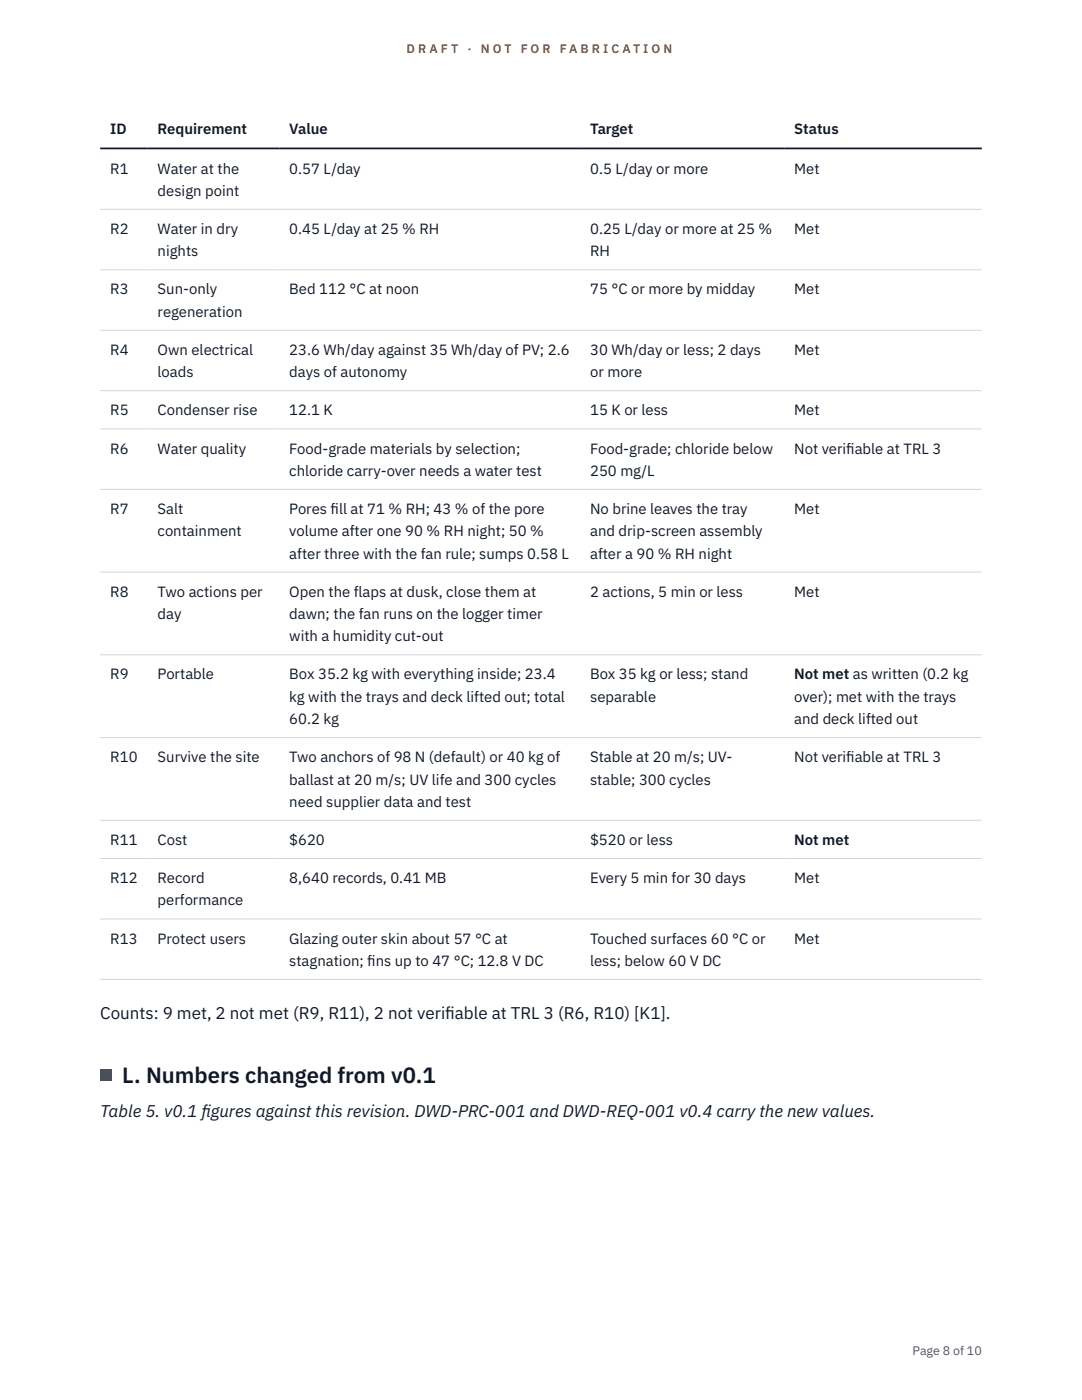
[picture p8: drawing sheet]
<svg xmlns="http://www.w3.org/2000/svg" width="216mm" height="279mm" viewBox="0 0 216 279" stroke-linecap="round" stroke-linejoin="round" font-family="sans-serif">
<defs><g id="words">
<text font-size="4.4" fill="#111827" x="24.4" y="216">L. Numbers changed from v0.1</text>
<g font-size="3.4" fill="#111827">
<text x="20" y="203.4">Counts: 9 met, 2 not met (R9, R11), 2 not verif</text>
<text x="88.8" y="203.4">iable at TRL 3 (R6, R10) [K1].</text>
<text x="20" y="223">Table 5. v0.1 f</text>
<text x="40.2" y="223">igures against this revision. DWD-PRC-001 and DWD-REQ-001 v0.4 carry the new values.</text>
</g>
<g font-size="3" fill="#111827">
<text x="22" y="26.8">ID</text>
<text x="31.5" y="26.8">Requirement</text>
<text x="57.7" y="26.8">Value</text>
<text x="117.7" y="26.8">Target</text>
<text x="158.5" y="26.8">Status</text>
<text x="22" y="34.6">R1</text>
<text x="31.5" y="34.6">Water at the</text>
<text x="57.7" y="34.6">0.57 L/day</text>
<text x="117.7" y="34.6">0.5 L/day or more</text>
<text x="158.5" y="34.6">Met</text>
<text x="31.5" y="39.1">design point</text>
<text x="22" y="46.7">R2</text>
<text x="31.5" y="46.7">Water in dry</text>
<text x="57.7" y="46.7">0.45 L/day at 25 % RH</text>
<text x="117.7" y="46.7">0.25 L/day or more at 25 %</text>
<text x="158.5" y="46.7">Met</text>
<text x="31.5" y="51.1">nights</text>
<text x="117.7" y="51.1">RH</text>
<text x="22" y="58.8">R3</text>
<text x="31.5" y="58.8">Sun-only</text>
<text x="57.7" y="58.8">Bed 112 °C at noon</text>
<text x="117.7" y="58.8">75 °C or more by midday</text>
<text x="158.5" y="58.8">Met</text>
<text x="31.5" y="63.2">regeneration</text>
<text x="22" y="70.8">R4</text>
<text x="31.5" y="70.8">Own electrical</text>
<text x="57.7" y="70.8">23.6 Wh/day against 35 Wh/day of PV; 2.6</text>
<text x="117.7" y="70.8">30 Wh/day or less; 2 days</text>
<text x="158.5" y="70.8">Met</text>
<text x="31.5" y="75.3">loads</text>
<text x="57.7" y="75.3">days of autonomy</text>
<text x="117.7" y="75.3">or more</text>
<text x="22" y="82.9">R5</text>
<text x="31.5" y="82.9">Condenser rise</text>
<text x="57.7" y="82.9">12.1 K</text>
<text x="117.7" y="82.9">15 K or less</text>
<text x="158.5" y="82.9">Met</text>
<text x="22" y="90.5">R6</text>
<text x="31.5" y="90.5">Water quality</text>
<text x="57.7" y="90.5">Food-grade materials by selection;</text>
<text x="57.7" y="95">chloride carry-over needs a water test</text>
<text x="117.7" y="90.5">Food-grade; chloride below</text>
<text x="117.7" y="95">250 mg/L</text>
<text x="158.5" y="90.5">Not verif</text>
<text x="168.9" y="90.5">iable at TRL 3</text>
<text x="22" y="102.6">R7</text>
<text x="31.5" y="102.6">Salt</text>
<text x="31.5" y="107">containment</text>
<text x="57.7" y="102.6">Pores f</text>
<text x="57.7" y="107">volume after one 90 % RH night; 50 %</text>
<text x="66" y="102.6">ill at 71 % RH; 43 % of the pore</text>
<text x="117.7" y="102.6">No brine leaves the tray</text>
<text x="117.7" y="107">and drip-screen assembly</text>
<text x="158.5" y="102.6">Met</text>
<text x="57.7" y="111.5">after three with the fan rule; sumps 0.58 L</text>
<text x="117.7" y="111.5">after a 90 % RH night</text>
<text x="22" y="119.1">R8</text>
<text x="31.5" y="119.1">Two actions per</text>
<text x="57.7" y="119.1">Open the flaps at dusk, close them at</text>
<text x="117.7" y="119.1">2 actions, 5 min or less</text>
<text x="158.5" y="119.1">Met</text>
<text x="31.5" y="123.5">day</text>
<text x="57.7" y="123.5">dawn; the fan runs on the logger timer</text>
<text x="57.7" y="128">with a humidity cut-out</text>
<text x="22" y="135.6">R9</text>
<text x="31.5" y="135.6">Portable</text>
<text x="57.7" y="135.6">Box 35.2 kg with everything inside; 23.4</text>
<text x="117.7" y="135.6">Box 35 kg or less; stand</text>
<text x="158.5" y="135.6">Not met as written (0.2 kg</text>
<text x="57.7" y="140.1">kg with the trays and deck lifted out; total</text>
<text x="117.7" y="140.1">separable</text>
<text x="158.5" y="140.1">over); met with the trays</text>
<text x="57.7" y="144.5">60.2 kg</text>
<text x="158.5" y="144.5">and deck lifted out</text>
<text x="22" y="152.1">R10</text>
<text x="31.5" y="152.1">Survive the site</text>
<text x="57.7" y="152.1">Two anchors of 98 N (default) or 40 kg of</text>
<text x="117.7" y="152.1">Stable at 20 m/s; UV-</text>
<text x="158.5" y="152.1">Not verif</text>
<text x="168.9" y="152.1">iable at TRL 3</text>
<text x="57.7" y="156.6">ballast at 20 m/s; UV life and 300 cycles</text>
<text x="57.7" y="161">need supplier data and test</text>
<text x="117.7" y="156.6">stable; 300 cycles</text>
<text x="22" y="168.6">R11</text>
<text x="31.5" y="168.6">Cost</text>
<text x="57.7" y="168.6">$620</text>
<text x="117.7" y="168.6">$520 or less</text>
<text x="158.5" y="168.6">Not met</text>
<text x="22" y="176.3">R12</text>
<text x="31.5" y="176.3">Record</text>
<text x="57.7" y="176.3">8,640 records, 0.41 MB</text>
<text x="117.7" y="176.3">Every 5 min for 30 days</text>
<text x="158.5" y="176.3">Met</text>
<text x="31.5" y="180.7">performance</text>
<text x="22" y="188.3">R13</text>
<text x="31.5" y="188.3">Protect users</text>
<text x="57.7" y="188.3">Glazing outer skin about 57 °C at</text>
<text x="117.7" y="188.3">Touched surfaces 60 °C or</text>
<text x="158.5" y="188.3">Met</text>
<text x="57.7" y="192.8">stagnation; f</text>
<text x="73.3" y="192.8">ins up to 47 °C; 12.8 V DC</text>
<text x="117.7" y="192.8">less; below 60 V DC</text>
</g>
<g font-size="2.5" fill="#b45309">
<text x="81.1" y="10.5">D R A F T</text>
<text x="93.3" y="10.5">·</text>
<text x="95.9" y="10.5">N O T</text>
<text x="103.9" y="10.5">F O R</text>
<text x="111.7" y="10.5">F A B R I C A T I O N</text>
</g>
<text font-size="2.5" fill="#4b5563" x="182.1" y="270.3">Page 8 of 10</text>
</g></defs>
<g fill="none" stroke="#d1d5db" stroke-width=".2">
<path d="M20 41.8h175.9M20 53.8h175.9M20 65.9h175.9M20 78h175.9M20 85.6h175.9M20 97.7h175.9M20 114.2h175.9M20 130.7h175.9M20 147.2h175.9M20 163.7h175.9M20 171.3h175.9M20 183.4h175.9"/>
<path d="M20 195.5h175.9"/>
</g>
<path d="M20 29.6h175.9" fill="none" stroke="#111827" stroke-width=".35"/>
<path d="M20 213.4h2.2v2.2h-2.2z" fill="#0f766e"/>
<use href="#words"/>
</svg>
